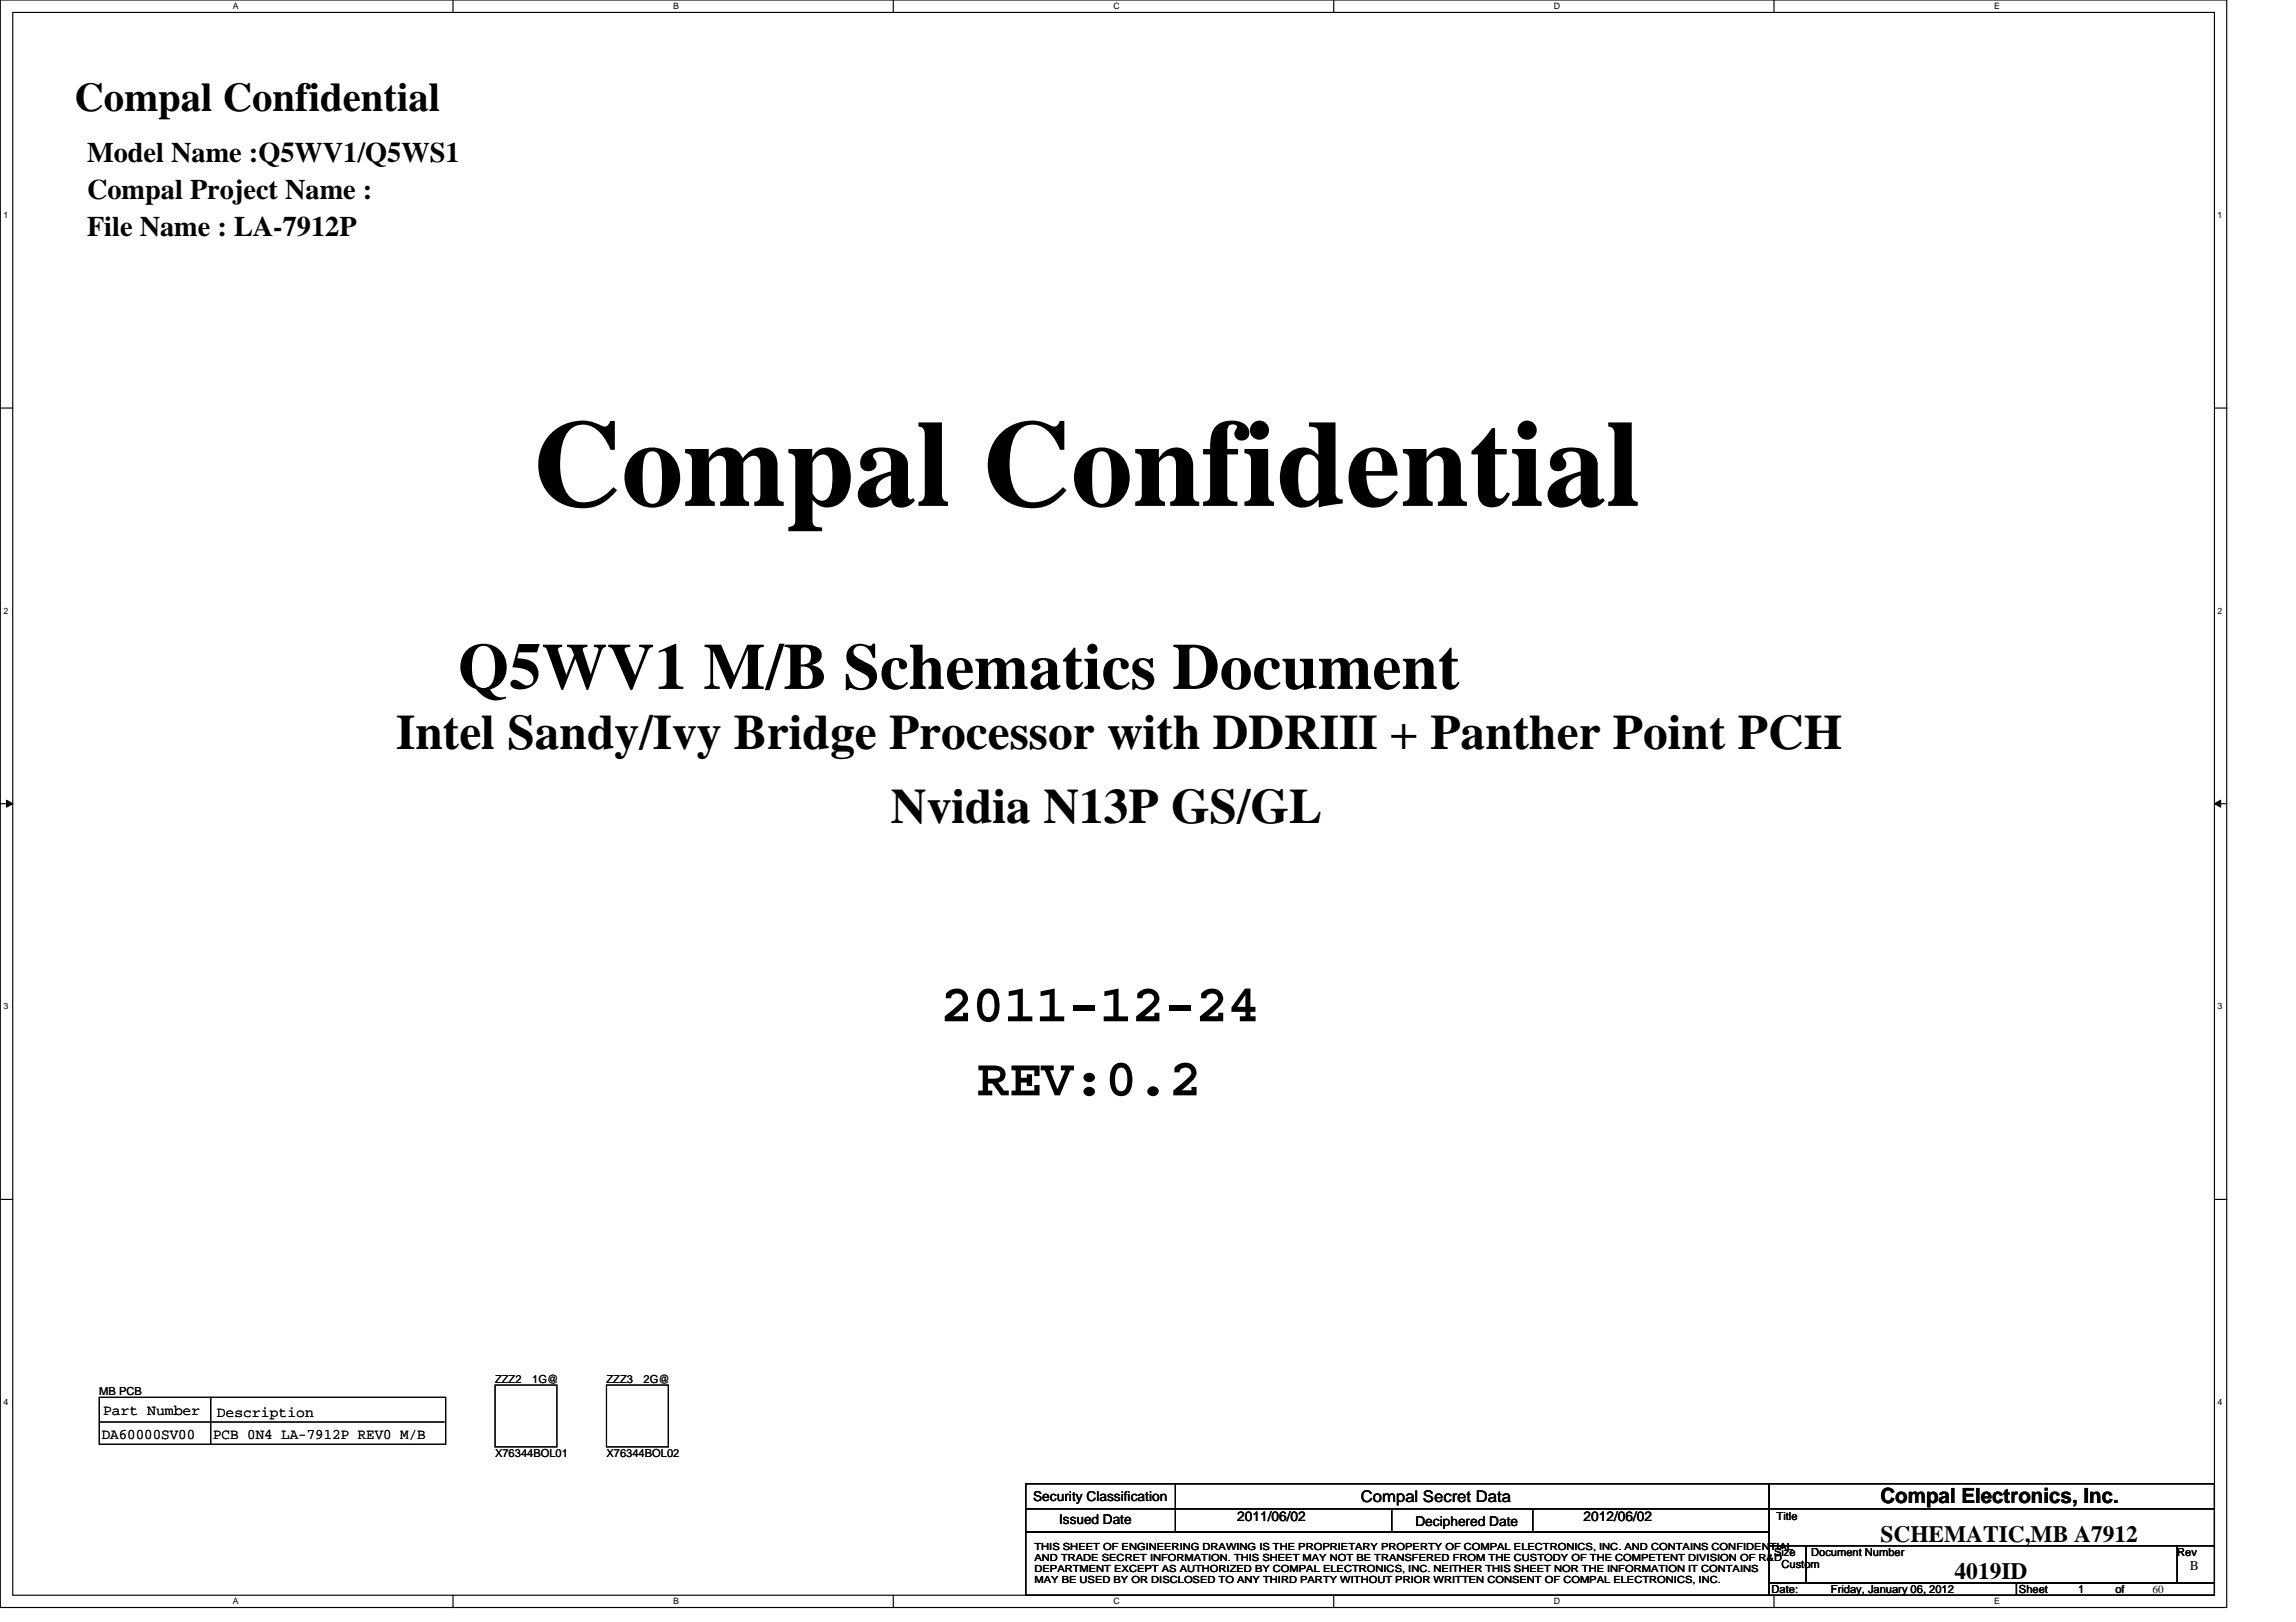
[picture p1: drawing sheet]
<svg xmlns="http://www.w3.org/2000/svg" width="297mm" height="210mm" viewBox="0 0 297 210" stroke-linecap="round" stroke-linejoin="round" font-family="sans-serif">
<defs><g id="words">
<text font-size="16" x="68.9" y="65.5">Compal Confidential</text>
<text font-size="8.5" x="59.3" y="89.2">Q5WV1 M/B Schematics Document</text>
<g font-size="6.9">
<text x="121.7" y="132.2">2011-12-24</text>
<text x="126.5" y="141.8">REV:0.2</text>
</g>
<g font-size="6.4">
<text x="51.3" y="96.9">Intel Sandy/Ivy Bridge Processor with DDRIII + Panther Point PCH</text>
<text x="115.3" y="106.5">Nvidia N13P GS/GL</text>
</g>
<text font-size="5.3" x="9.6" y="14.4">Compal Confidential</text>
<g font-size="3.7">
<text x="11.3" y="21">Model Name :Q5WV1/Q5WS1</text>
<text x="11.3" y="25.8">Compal Project Name :</text>
<text x="11.3" y="30.6">File Name : LA-7912P</text>
</g>
<g font-size="3">
<text x="243.3" y="199.6">SCHEMATIC,MB A7912</text>
<text x="252.9" y="204.4">4019ID</text>
</g>
<text font-size="2.7" x="243.3" y="194.5">Compal Electronics, Inc.</text>
<text font-size="2.1" x="176.1" y="194.4">Compal Secret Data</text>
<g font-size="1.9">
<text x="13.3" y="183.2">Part Number</text>
<text x="28" y="183.3">Description</text>
<text x="13.2" y="186.2">DA60000SV00</text>
<text x="27.6" y="186.2">PCB 0N4 LA-7912P REV0 M/B</text>
</g>
<g font-size="1.8">
<text x="133.7" y="194.2">Security Classification</text>
<text x="137" y="197.3">Issued Date</text>
<text x="160.1" y="196.8">2011/06/02</text>
<text x="183.1" y="197.4">Deciphered Date</text>
<text x="204.9" y="196.8">2012/06/02</text>
<text x="283.3" y="203.2">B</text>
</g>
<g font-size="1.4">
<text x="64" y="178.9">ZZZ2</text>
<text x="68.9" y="178.9">1G@</text>
<text x="78.5" y="178.9">ZZZ3</text>
<text x="83.3" y="178.9">2G@</text>
<text x="12.8" y="180.5">MB PCB</text>
<text x="64" y="188.5">X76344BOL01</text>
<text x="78.5" y="188.5">X76344BOL02</text>
<text x="229.8" y="196.7">Title</text>
<text x="229.5" y="201.3">Size</text>
<text x="230.5" y="202.9">Custom</text>
<text x="234.3" y="201.3">Document Number</text>
<text x="281.7" y="201.3">Rev</text>
<text x="229.2" y="206.1">Date:</text>
<text x="236.9" y="206.1">Friday, January 06, 2012</text>
<text x="261.2" y="206.1">Sheet</text>
<text x="268.9" y="206.1">1</text>
<text x="273.7" y="206.1">of</text>
<text x="278.5" y="206.1">60</text>
</g>
<g font-size="1.3">
<text x="133.8" y="200.5">THIS SHEET OF ENGINEERING DRAWING IS THE PROPRIETARY PROPERTY OF COMPAL ELECTRONICS, INC. AND CONTAINS CONFIDENTIAL</text>
<text x="133.8" y="202">AND TRADE SECRET INFORMATION. THIS SHEET MAY NOT BE TRANSFERED FROM THE CUSTODY OF THE COMPETENT DIVISION OF R&amp;D</text>
<text x="133.8" y="203.5">DEPARTMENT EXCEPT AS AUTHORIZED BY COMPAL ELECTRONICS, INC. NEITHER THIS SHEET NOR THE INFORMATION IT CONTAINS</text>
<text x="133.8" y="204.9">MAY BE USED BY OR DISCLOSED TO ANY THIRD PARTY WITHOUT PRIOR WRITTEN CONSENT OF COMPAL ELECTRONICS, INC.</text>
</g>
<g font-size="1.1">
<text x="30.1" y="1.2">A</text>
<text x="87.1" y="1.2">B</text>
<text x="144" y="1.2">C</text>
<text x="201" y="1.2">D</text>
<text x="258" y="1.2">E</text>
<text x=".4" y="28.2">1</text>
<text x="286.9" y="28.2">1</text>
<text x=".4" y="79.4">2</text>
<text x="286.9" y="79.4">2</text>
<text x=".4" y="130.6">3</text>
<text x="286.9" y="130.6">3</text>
<text x=".4" y="181.8">4</text>
<text x="286.9" y="181.8">4</text>
<text x="30.1" y="207.6">A</text>
<text x="87.1" y="207.6">B</text>
<text x="144" y="207.6">C</text>
<text x="201" y="207.6">D</text>
<text x="258" y="207.6">E</text>
</g>
</g></defs>
<path d="M0 0h288.1v208h-288.1zM1.6 1.6h284.9v204.8h-284.9z" fill="none" stroke="#000" stroke-width=".15"/>
<g fill="#fff">
<path d="M30.1 .2h.8v1.2h-.8z"/>
<path d="M30.1 206.6h.8v1.3h-.8z"/>
</g>
<path d="M58.6 0v1.6M58.6 206.4v1.6" fill="none" stroke="#000" stroke-width=".15"/>
<g fill="#fff">
<path d="M87.1 .2h.7v1.2h-.7z"/>
<path d="M87.1 206.6h.7v1.3h-.7z"/>
</g>
<path d="M115.6 0v1.6M115.6 206.4v1.6" fill="none" stroke="#000" stroke-width=".15"/>
<g fill="#fff">
<path d="M144 .2h.8v1.2h-.8z"/>
<path d="M144 206.6h.8v1.3h-.8z"/>
</g>
<path d="M172.5 0v1.6M172.5 206.4v1.6" fill="none" stroke="#000" stroke-width=".15"/>
<g fill="#fff">
<path d="M201 .2h.8v1.2h-.8z"/>
<path d="M201 206.6h.8v1.3h-.8z"/>
</g>
<path d="M229.5 0v1.6M229.5 206.4v1.6" fill="none" stroke="#000" stroke-width=".15"/>
<g fill="#fff">
<path d="M258 .2h.7v1.2h-.7z"/>
<path d="M258 206.6h.7v1.3h-.7z"/>
<path d="M.4 27.2h.7v1.3h-.7z"/>
<path d="M286.9 27.2h.6v1.3h-.6z"/>
<path d="M.4 78.4h.7v1.3h-.7z"/>
<path d="M286.9 78.4h.6v1.3h-.6z"/>
</g>
<path d="M0 52.8h1.6M286.5 52.8h1.6" fill="none" stroke="#000" stroke-width=".15"/>
<g fill="#fff">
<path d="M.4 129.6h.7v1.3h-.7z"/>
<path d="M286.9 129.6h.6v1.3h-.6z"/>
</g>
<path d="M0 104h1.6M286.5 104h1.6" fill="none" stroke="#000" stroke-width=".15"/>
<path d="M.8 103.5l.8 .5-.8 .5zM286.5 104l.8-.5v1z" fill="#000" stroke="#000" stroke-width=".13"/>
<g fill="#fff">
<path d="M.4 180.8h.7v1.3h-.7z"/>
<path d="M286.9 180.8h.6v1.3h-.6z"/>
</g>
<g fill="none" stroke="#000" stroke-width=".15">
<path d="M0 155.2h1.6M286.5 155.2h1.6M64 179.2h8v8h-8zM78.5 179.2h8v8h-8zM12.8 184h44.7M12.8 180.8h44.9v6.1h-44.9zM27.3 180.8v6.1M132.7 192h96.2v3.2h-96.2zM132.7 195.2h96.2v3.1h-96.2zM132.7 198.3h96.2v8.1h-96.2zM152.1 192v6.3M180.1 195.2v3.1"/>
<path d="M198.3 195.2v3.1M228.9 192h57.6v3.2h-57.6zM228.9 195.2h57.6v4.8h-57.6zM228.9 204.8h32v1.6h-32zM228.9 200h4.8v4.8h-4.8zM233.7 200h48v4.8h-48zM260.9 204.8h25.6v1.6h-25.6zM281.7 200h4.8v4.8h-4.8z"/>
</g>
<use href="#words"/>
</svg>
